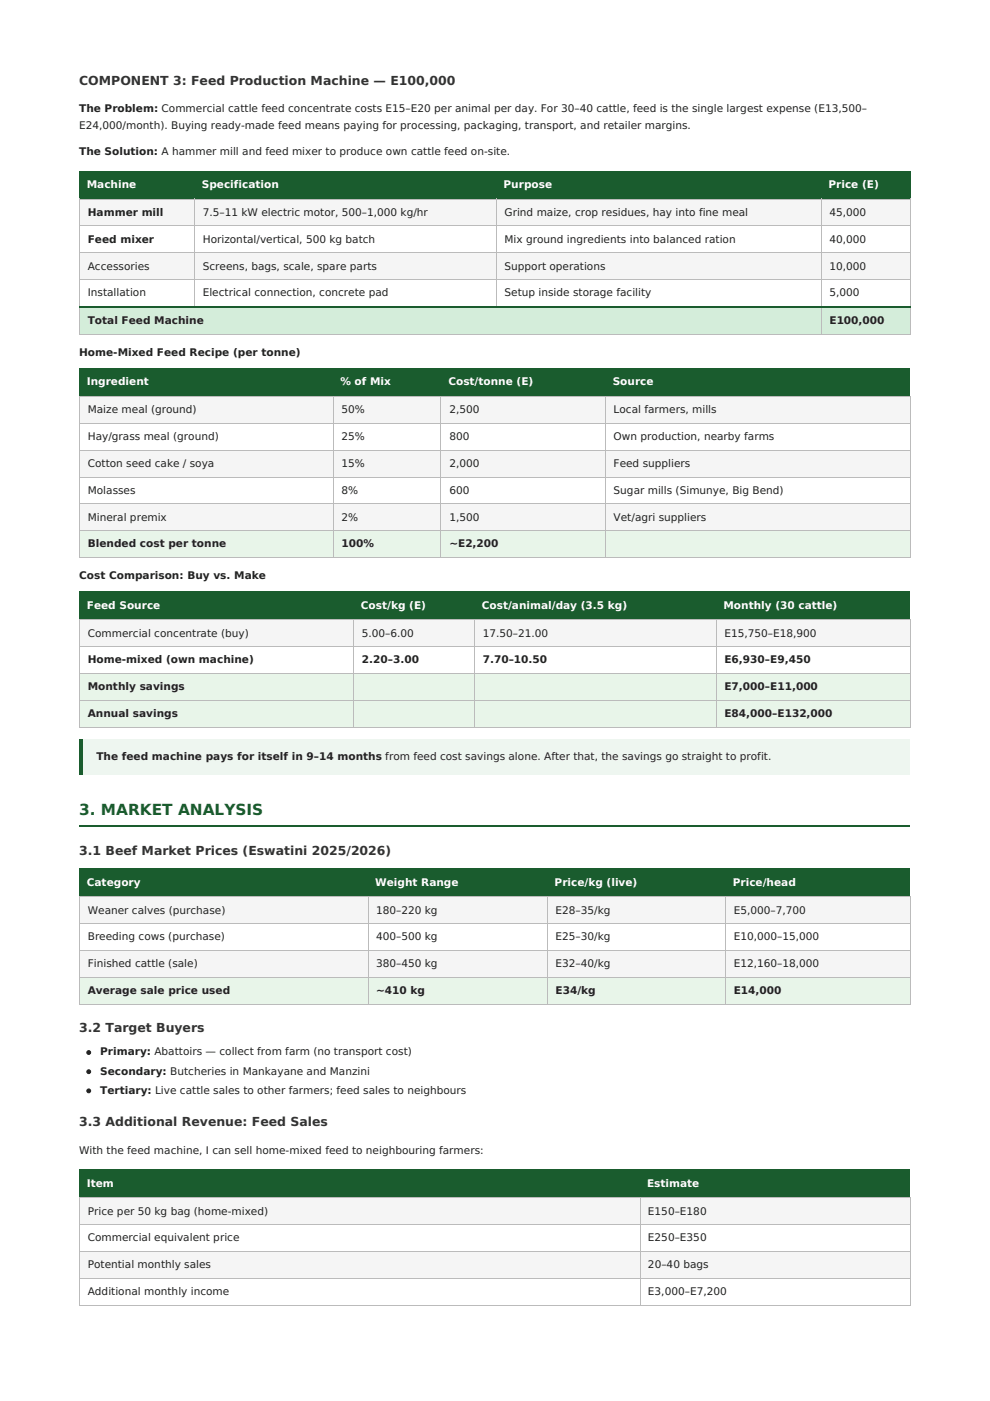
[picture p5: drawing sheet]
<svg xmlns="http://www.w3.org/2000/svg" width="210mm" height="297mm" viewBox="0 0 210 297" stroke-linecap="round" stroke-linejoin="round" font-family="sans-serif">
<defs><g id="words">
<text font-size="3.3" fill="#1a5c2e" x="16.8" y="172.8">3. MARKET ANALYSIS</text>
<g font-size="2.6" fill="#333">
<text x="16.8" y="17.9">COMPONENT 3: Feed Production Machine — E100,000</text>
<text x="16.8" y="181.3">3.1 Beef Market Prices (Eswatini 2025/2026)</text>
<text x="16.8" y="218.9">3.2 Target Buyers</text>
<text x="16.8" y="238.8">3.3 Additional Revenue: Feed Sales</text>
</g>
<g font-size="2.2" fill="#222">
<text x="16.8" y="23.8">The Problem: Commercial cattle feed concentrate costs E15–E20 per animal per day. For 30–40 cattle, feed is the single largest expense (E13,500–</text>
<text x="16.8" y="27.3">E24,000/month). Buying ready-made feed means paying for processing, packaging, transport, and retailer margins.</text>
<text x="16.8" y="33">The Solution: A hammer mill and feed mixer to produce own cattle feed on-site.</text>
<text x="18.6" y="45.8">Hammer mill</text>
<text x="43" y="45.8">7.5–11 kW electric motor, 500–1,000 kg/hr</text>
<text x="107" y="45.8">Grind maize, crop residues, hay into fine meal</text>
<text x="175.9" y="45.8">45,000</text>
<text x="18.6" y="51.5">Feed mixer</text>
<text x="43" y="51.5">Horizontal/vertical, 500 kg batch</text>
<text x="107" y="51.5">Mix ground ingredients into balanced ration</text>
<text x="175.9" y="51.5">40,000</text>
<text x="18.6" y="57.1">Accessories</text>
<text x="43" y="57.1">Screens, bags, scale, spare parts</text>
<text x="107" y="57.1">Support operations</text>
<text x="175.9" y="57.1">10,000</text>
<text x="18.6" y="62.8">Installation</text>
<text x="43" y="62.8">Electrical connection, concrete pad</text>
<text x="107" y="62.8">Setup inside storage facility</text>
<text x="175.9" y="62.8">5,000</text>
<text x="18.6" y="68.7">Total Feed Machine</text>
<text x="175.9" y="68.7">E100,000</text>
<text x="16.8" y="75.4">Home-Mixed Feed Recipe (per tonne)</text>
<text x="18.6" y="87.6">Maize meal (ground)</text>
<text x="72.4" y="87.6">50%</text>
<text x="95.3" y="87.6">2,500</text>
<text x="130.1" y="87.6">Local farmers, mills</text>
<text x="18.6" y="93.3">Hay/grass meal (ground)</text>
<text x="72.4" y="93.3">25%</text>
<text x="95.3" y="93.3">800</text>
<text x="130.1" y="93.3">Own production, nearby farms</text>
<text x="18.6" y="99">Cotton seed cake / soya</text>
<text x="72.4" y="99">15%</text>
<text x="95.3" y="99">2,000</text>
<text x="130.1" y="99">Feed suppliers</text>
<text x="18.6" y="104.7">Molasses</text>
<text x="72.4" y="104.7">8%</text>
<text x="95.3" y="104.7">600</text>
<text x="130.1" y="104.7">Sugar mills (Simunye, Big Bend)</text>
<text x="18.6" y="110.4">Mineral premix</text>
<text x="72.4" y="110.4">2%</text>
<text x="95.3" y="110.4">1,500</text>
<text x="130.1" y="110.4">Vet/agri suppliers</text>
<text x="18.6" y="116.1">Blended cost per tonne</text>
<text x="72.4" y="116.1">100%</text>
<text x="95.3" y="116.1">~E2,200</text>
<text x="16.8" y="122.8">Cost Comparison: Buy vs. Make</text>
<text x="18.6" y="135">Commercial concentrate (buy)</text>
<text x="76.7" y="135">5.00–6.00</text>
<text x="102.4" y="135">17.50–21.00</text>
<text x="153.6" y="135">E15,750–E18,900</text>
<text x="18.6" y="140.7">Home-mixed (own machine)</text>
<text x="76.7" y="140.7">2.20–3.00</text>
<text x="102.4" y="140.7">7.70–10.50</text>
<text x="153.6" y="140.7">E6,930–E9,450</text>
<text x="18.6" y="146.3">Monthly savings</text>
<text x="153.6" y="146.3">E7,000–E11,000</text>
<text x="18.6" y="152">Annual savings</text>
<text x="153.6" y="152">E84,000–E132,000</text>
<text x="20.4" y="161.2">The feed machine pays for itself in 9–14 months from feed cost savings alone. After that, the savings go straight to profit.</text>
<text x="18.6" y="193.7">Weaner calves (purchase)</text>
<text x="79.7" y="193.7">180–220 kg</text>
<text x="117.8" y="193.7">E28–35/kg</text>
<text x="155.6" y="193.7">E5,000–7,700</text>
<text x="18.6" y="199.4">Breeding cows (purchase)</text>
<text x="79.7" y="199.4">400–500 kg</text>
<text x="117.8" y="199.4">E25–30/kg</text>
<text x="155.6" y="199.4">E10,000–15,000</text>
<text x="18.6" y="205.1">Finished cattle (sale)</text>
<text x="79.7" y="205.1">380–450 kg</text>
<text x="117.8" y="205.1">E32–40/kg</text>
<text x="155.6" y="205.1">E12,160–18,000</text>
<text x="18.6" y="210.8">Average sale price used</text>
<text x="79.7" y="210.8">~410 kg</text>
<text x="117.8" y="210.8">E34/kg</text>
<text x="155.6" y="210.8">E14,000</text>
<text x="21.3" y="223.8">Primary: Abattoirs — collect from farm (no transport cost)</text>
<text x="21.3" y="227.8">Secondary: Butcheries in Mankayane and Manzini</text>
<text x="21.3" y="231.9">Tertiary: Live cattle sales to other farmers; feed sales to neighbours</text>
<text x="16.8" y="244.7">With the feed machine, I can sell home-mixed feed to neighbouring farmers:</text>
<text x="18.6" y="257.5">Price per 50 kg bag (home-mixed)</text>
<text x="137.4" y="257.5">E150–E180</text>
<text x="18.6" y="263.2">Commercial equivalent price</text>
<text x="137.4" y="263.2">E250–E350</text>
<text x="18.6" y="268.9">Potential monthly sales</text>
<text x="137.4" y="268.9">20–40 bags</text>
<text x="18.6" y="274.6">Additional monthly income</text>
<text x="137.4" y="274.6">E3,000–E7,200</text>
</g>
<g font-size="2.2" fill="#fff">
<text x="18.4" y="39.9">Machine</text>
<text x="42.8" y="39.9">Specification</text>
<text x="106.8" y="39.9">Purpose</text>
<text x="175.7" y="39.9">Price (E)</text>
<text x="18.4" y="81.7">Ingredient</text>
<text x="72.2" y="81.7">% of Mix</text>
<text x="95.1" y="81.7">Cost/tonne (E)</text>
<text x="129.9" y="81.7">Source</text>
<text x="18.4" y="129.1">Feed Source</text>
<text x="76.5" y="129.1">Cost/kg (E)</text>
<text x="102.1" y="129.1">Cost/animal/day (3.5 kg)</text>
<text x="153.4" y="129.1">Monthly (30 cattle)</text>
<text x="18.4" y="187.8">Category</text>
<text x="79.5" y="187.8">Weight Range</text>
<text x="117.6" y="187.8">Price/kg (live)</text>
<text x="155.4" y="187.8">Price/head</text>
<text x="18.4" y="251.6">Item</text>
<text x="137.2" y="251.6">Estimate</text>
</g>
</g></defs>
<g fill="#1a5c2e">
<path d="M16.8 36.2h24.4v5.9h-24.4z"/>
<path d="M41.2 36.2h64v5.9h-64z"/>
<path d="M105.2 36.2h68.9v5.9h-68.9z"/>
<path d="M174.1 36.2h18.9v5.9h-18.9z"/>
</g>
<g fill="#f5f5f5">
<path d="M16.8 42.1h24.4v5.7h-24.4z"/>
<path d="M41.2 42.1h64v5.7h-64z"/>
<path d="M105.2 42.1h68.9v5.7h-68.9z"/>
<path d="M174.1 42.1h18.9v5.7h-18.9z"/>
<path d="M16.8 53.5h24.4v5.7h-24.4z"/>
<path d="M41.2 53.5h64v5.7h-64z"/>
<path d="M105.2 53.5h68.9v5.7h-68.9z"/>
<path d="M174.1 53.5h18.9v5.7h-18.9z"/>
<path d="M16.8 65.1h157.3v5.7h-157.3z"/>
</g>
<path d="M16.8 65.1h157.3v5.7h-157.3z" fill="#d4edda"/>
<path d="M174.1 65.1h18.9v5.7h-18.9z" fill="#f5f5f5"/>
<path d="M174.1 65.1h18.9v5.7h-18.9z" fill="#d4edda"/>
<path d="M16.8 59.3h176.4M16.8 53.6h176.4M16.8 47.9h176.4M16.8 42.2h176.4M16.9 42.1v28.9M41.3 42.1v23.2M105.3 42.1v23.2M174.2 42.1v28.9M193.1 42.1v28.9M16.8 70.9h176.4" fill="none" stroke="#bbb" stroke-width=".21"/>
<path d="M16.8 65.1h176.4" fill="none" stroke="#1a5c2e" stroke-width=".41"/>
<g fill="#1a5c2e">
<path d="M16.8 78.1h53.8v5.9h-53.8z"/>
<path d="M70.6 78.1h22.8v5.9h-22.8z"/>
<path d="M93.4 78.1h34.9v5.9h-34.9z"/>
<path d="M128.3 78.1h64.7v5.9h-64.7z"/>
</g>
<g fill="#f5f5f5">
<path d="M16.8 84h53.8v5.7h-53.8z"/>
<path d="M70.6 84h22.8v5.7h-22.8z"/>
<path d="M93.4 84h34.9v5.7h-34.9z"/>
<path d="M128.3 84h64.7v5.7h-64.7z"/>
<path d="M16.8 95.3h53.8v5.7h-53.8z"/>
<path d="M70.6 95.3h22.8v5.7h-22.8z"/>
<path d="M93.4 95.3h34.9v5.7h-34.9z"/>
<path d="M128.3 95.3h64.7v5.7h-64.7z"/>
<path d="M16.8 106.7h53.8v5.7h-53.8z"/>
<path d="M70.6 106.7h22.8v5.7h-22.8z"/>
<path d="M93.4 106.7h34.9v5.7h-34.9z"/>
<path d="M128.3 106.7h64.7v5.7h-64.7z"/>
</g>
<g fill="#e8f5e9">
<path d="M16.8 112.4h53.8v5.7h-53.8z"/>
<path d="M70.6 112.4h22.8v5.7h-22.8z"/>
<path d="M93.4 112.4h34.9v5.7h-34.9z"/>
<path d="M128.3 112.4h64.7v5.7h-64.7z"/>
</g>
<path d="M16.8 95.4h176.4M16.8 89.8h176.4M16.8 84.1h176.4M16.9 84v34.3M70.7 84v34.3M93.5 84v34.3M128.4 84v34.3M193.1 84v34.3M16.8 112.5h176.4M16.8 118.2h176.4M16.8 106.8h176.4M16.8 101.1h176.4" fill="none" stroke="#bbb" stroke-width=".21"/>
<g fill="#1a5c2e">
<path d="M16.8 125.4h58.1v5.9h-58.1z"/>
<path d="M74.9 125.4h25.6v5.9h-25.6z"/>
<path d="M100.5 125.4h51.2v5.9h-51.2z"/>
<path d="M151.7 125.4h41.3v5.9h-41.3z"/>
</g>
<g fill="#f5f5f5">
<path d="M16.8 131.3h58.1v5.7h-58.1z"/>
<path d="M74.9 131.3h25.6v5.7h-25.6z"/>
<path d="M100.5 131.3h51.2v5.7h-51.2z"/>
<path d="M151.7 131.3h41.3v5.7h-41.3z"/>
<path d="M16.8 142.7h58.1v5.7h-58.1z"/>
</g>
<path d="M16.8 142.7h58.1v5.7h-58.1z" fill="#e8f5e9"/>
<path d="M74.9 142.7h25.6v5.7h-25.6z" fill="#f5f5f5"/>
<path d="M74.9 142.7h25.6v5.7h-25.6z" fill="#e8f5e9"/>
<path d="M100.5 142.7h51.2v5.7h-51.2z" fill="#f5f5f5"/>
<path d="M100.5 142.7h51.2v5.7h-51.2z" fill="#e8f5e9"/>
<path d="M151.7 142.7h41.3v5.7h-41.3z" fill="#f5f5f5"/>
<g fill="#e8f5e9">
<path d="M151.7 142.7h41.3v5.7h-41.3z"/>
<path d="M16.8 148.4h58.1v5.7h-58.1z"/>
<path d="M74.9 148.4h25.6v5.7h-25.6z"/>
<path d="M100.5 148.4h51.2v5.7h-51.2z"/>
<path d="M151.7 148.4h41.3v5.7h-41.3z"/>
</g>
<path d="M16.8 137.1h176.4M16.8 131.4h176.4M16.9 131.3v23M75 131.3v23M100.6 131.3v23M151.8 131.3v23M193.1 131.3v23M16.8 148.5h176.4M16.8 154.2h176.4M16.8 142.8h176.4" fill="none" stroke="#bbb" stroke-width=".21"/>
<path d="M16.8 156.7h176.2v7.5h-176.2z" fill="#eef6f0"/>
<path d="M16.8 156.7h.8v7.5h-.8z" fill="#1a5c2e"/>
<path d="M16.8 175.2h176.2" fill="none" stroke="#1a5c2e" stroke-width=".41"/>
<g fill="#1a5c2e">
<path d="M16.8 184.1h61.1v5.9h-61.1z"/>
<path d="M77.9 184.1h38v5.9h-38z"/>
<path d="M115.9 184.1h37.8v5.9h-37.8z"/>
<path d="M153.7 184.1h39.3v5.9h-39.3z"/>
</g>
<g fill="#f5f5f5">
<path d="M16.8 190h61.1v5.7h-61.1z"/>
<path d="M77.9 190h38v5.7h-38z"/>
<path d="M115.9 190h37.8v5.7h-37.8z"/>
<path d="M153.7 190h39.3v5.7h-39.3z"/>
<path d="M16.8 201.4h61.1v5.7h-61.1z"/>
<path d="M77.9 201.4h38v5.7h-38z"/>
<path d="M115.9 201.4h37.8v5.7h-37.8z"/>
<path d="M153.7 201.4h39.3v5.7h-39.3z"/>
</g>
<g fill="#e8f5e9">
<path d="M16.8 207.1h61.1v5.7h-61.1z"/>
<path d="M77.9 207.1h38v5.7h-38z"/>
<path d="M115.9 207.1h37.8v5.7h-37.8z"/>
<path d="M153.7 207.1h39.3v5.7h-39.3z"/>
</g>
<path d="M16.8 195.8h176.4M16.8 190.1h176.4M16.9 190v23M78 190v23M116 190v23M153.8 190v23M193.1 190v23M16.8 207.2h176.4M16.8 212.9h176.4M16.8 201.5h176.4" fill="none" stroke="#bbb" stroke-width=".21"/>
<g fill="#1a5c2e">
<path d="M16.8 247.9h118.9v5.9h-118.9z"/>
<path d="M135.7 247.9h57.3v5.9h-57.3z"/>
</g>
<g fill="#f5f5f5">
<path d="M16.8 253.8h118.9v5.7h-118.9z"/>
<path d="M135.7 253.8h57.3v5.7h-57.3z"/>
<path d="M16.8 265.2h118.9v5.7h-118.9z"/>
<path d="M135.7 265.2h57.3v5.7h-57.3z"/>
</g>
<path d="M16.8 259.6h176.4M16.8 253.9h176.4M16.9 253.8v23M135.8 253.8v23M193.1 253.8v23M16.8 271h176.4M16.8 276.7h176.4M16.8 265.3h176.4" fill="none" stroke="#bbb" stroke-width=".21"/>
<g fill="#222" stroke="#222" stroke-width=".21">
<circle cx="18.8" cy="223.2" r=".41"/>
<circle cx="18.8" cy="227.2" r=".41"/>
<circle cx="18.8" cy="231.3" r=".41"/>
</g>
<use href="#words"/>
</svg>
